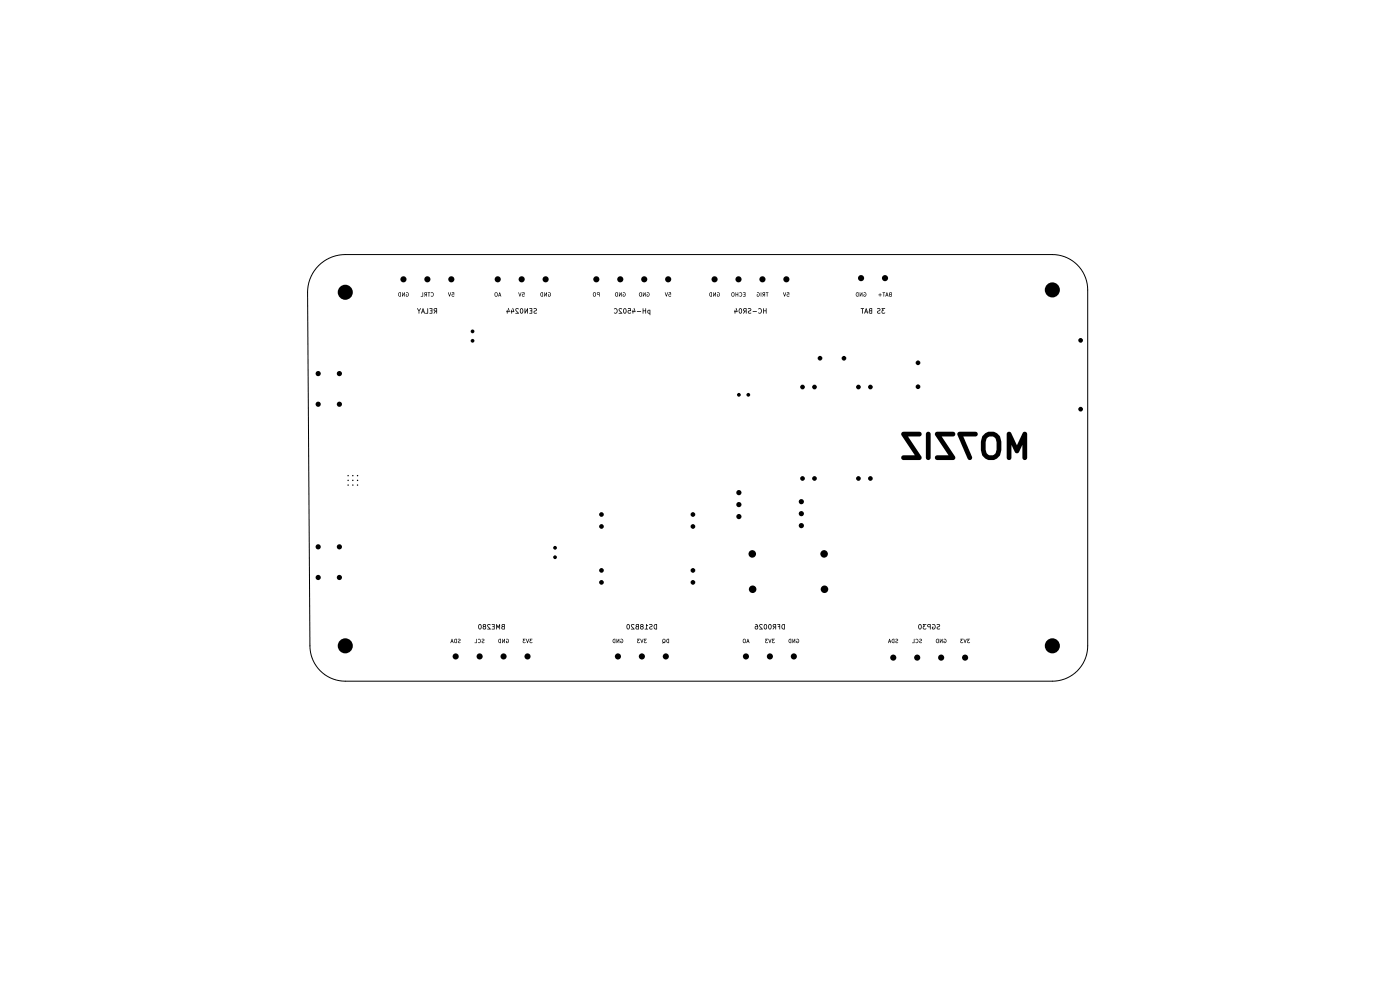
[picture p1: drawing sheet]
<svg xmlns="http://www.w3.org/2000/svg" width="297mm" height="210mm" viewBox="0 0 297 210" stroke-linecap="round" stroke-linejoin="round" font-family="sans-serif">
<g fill="#000">
<path d="M84.6 62.1l.4-.1v.9l-.5-.1v-.4l.2 .4h.2v-.7l-.4 .3zM85.3 62l.1 .6 .5-.6-.1 .9v-.6l-.5 .6zM86.2 62.1l.3-.1 .2 .4-.1 .4-.2 .1-.3-.1v-.3h.3l-.2 .3a.34 .34 0 0 0 .4-.4 .34 .34 0 0 0-.5-.3zM88.5 65.4l.4 .4 .3-.4h.1l-.3 .6-.1 .5zM89.6 62l.2 .1v.8h-.5v-.1h.3zM89.7 65.4h.1l.3 1.1-.2-.3h-.3l-.1 .3h-.2l.1-.4h.5l-.2-.4-.1 .4h-.2zM90 62.1l.6-.1-.1 .9-.1-.4-.4 .4 .2-.4-.2-.3 .4 .2v-.3l-.4 .1zM90.7 65.4h.1v1.1h-.6v-.1h.5zM90.7 62h.6l-.2 .1-.1 .8-.1-.8zM91.1 65.4h.6v1.1h-.6l.5-.1v-.4l-.4-.1h.4v-.4h-.4zM91.4 62.1h.4l.2 .4-.2 .4-.4-.1a.32 .32 0 0 0 .5-.2 .32 .32 0 0 0-.4-.4zM92.1 65.5l.6-.1v1.1h-.1v-.4l-.6 .4 .3-.4-.3-.4 .3 .2h.3v-.4l-.6 .2z"/>
<path d="M95.1 62l.3 .7 .2-.7 .1 .1-.3 .8zM95.9 62h.4l.1 .5h-.5l.1 .3h.4l-.2 .1-.4-.2 .1-.3 .3-.1v-.2h-.3zM105 62.1l.3-.1 .2 .1 .1 .5-.2 .3-.4-.1-.1-.5h.1l.2 .5 .2-.2v-.4l-.5 .1zM106 62l.3 .9-.1-.2-.5 .2 .1-.3h.3l-.1-.3-.1 .3h-.1zM107.8 65.4h.1l.3 .7-.5 .1-.1 .3-.2-.4 .1-.4h.2v.3h.3zM108.7 65.4h.2l.2 .7-.5 .1-.1 .3-.2-.4 .2-.4h.1v.3h.3zM109.4 65.5l.4-.1 .2 .1v.1l-.4-.1-.1 .2 .6 .8h-.8l.5-.1-.4-.5zM110 62l.3 .7 .2-.7 .1 .1-.3 .8zM110.4 65.5l.4-.1 .2 .4v.5l-.3 .2-.3-.1-.1-.6h.1l.2 .6a.48 .48 0 0 0 0-.9l-.2 .3h-.1zM110.8 62h.5v.5h-.5l.2 .3h.3l-.1 .1-.5-.2 .1-.3 .4-.1-.1-.2h-.3zM111.3 65.4h.1v.8l.5-.8h.1v1.1h-.1v-.7l-.5 .7h-.1zM112.3 65.4h.6v1.1h-.6l.5-.1v-.4l-.4-.1h.4v-.4h-.5z"/>
<path d="M113.2 65.5l.4-.1 .3 .1v.4l-.6 .3 .2 .2 .4-.1v.2l-.7-.1v-.4l.6-.3zM114.7 62.1l.5-.1v.9l-.5-.1-.1-.4 .3 .4h.2v-.7l-.5 .3zM115.5 62l.1 .6 .4-.6v.9l-.1-.6-.4 .6zM116.3 62.1l.4-.1 .2 .4-.1 .4-.2 .1-.3-.1v-.3h.2l-.1 .3a.34 .34 0 0 0 .4-.4 .34 .34 0 0 0-.5-.3zM125.8 62.1l.4-.1 .2 .1v.5l-.1 .3-.5-.1v-.5h.1l.1 .5 .3-.2-.1-.4-.4 .1zM126.7 62.1l.5-.1v.9l-.1-.4h-.3l-.2-.2 .1-.1 .1 .2h.3v-.3l-.5 .1zM130.3 65.5l.5-.1 .2 .5-.2 .6h-.5l-.1-.2h.2a.36 .36 0 0 0 .5-.3 .36 .36 0 0 0-.5-.4zM130.6 62.1l.4-.1v.9l-.5-.1v-.4l.2 .4h.2v-.7l-.4 .3zM131.3 65.5l.4-.1 .3 .1-.1 .1-.4-.1-.1 .2 .6 .8h-.7l.4-.1-.4-.5zM131.3 62h.1v.6l.5-.6-.1 .9v-.6l-.5 .6zM132.2 62.1l.3-.1 .2 .4-.1 .4-.2 .1-.3-.1v-.3h.3l-.2 .3a.34 .34 0 0 0 .4-.4 .34 .34 0 0 0-.5-.3zM132.3 65.5l.4-.1 .2 .4v.5l-.3 .2-.3-.1-.1-.6h.2l.1 .6a.48 .48 0 0 0 0-.9l-.1 .3h-.2z"/>
<path d="M133.2 65.4h.6l.1 .6-.5-.1-.1 .1 .1 .4 .5-.1-.2 .2h-.3l-.2-.2 .1-.5h.4v-.3h-.4zM134.4 65.4h.2l.2 .7-.4 .1-.1 .3-.2-.4 .1-.4h.1l.1 .3h.2zM135.1 66l.9 .1-.8 .1zM135.7 62.1l.4-.1v.9h-.4l-.1-.2-.1-.3h.2v.3l.3 .1v-.7l-.5 .3zM136.3 65.4h.2v.5h.4v-.5h.2l-.1 1.1h-.1v-.5h-.4v.5h-.2zM136.4 62h.1v.6l.5-.6-.1 .9-.1-.6-.4 .6zM137.2 62.1l.4-.1 .2 .4-.1 .4-.2 .1-.3-.1v-.3h.3l-.2 .3a.34 .34 0 0 0 .4-.4 .34 .34 0 0 0-.5-.3zM137.4 65.8l.6-.1-.1 1.2-.1-.4h-.3l-.2-.2v-.3h.2v.3l.3 .1v-.5l-.5 .1zM141.1 62l.3 .7 .2-.7 .1 .1-.3 .8zM141.9 62h.4l.1 .5h-.5l.1 .3h.4l-.2 .1-.4-.2 .1-.3 .3-.1v-.2h-.3zM150.6 62.1l.4-.1v.9h-.4l-.1-.2v-.3h.1l.1 .3 .2 .1v-.7l-.4 .3zM151.3 62h.1v.6l.5-.6-.1 .9v-.6l-.5 .6z"/>
<path d="M152.2 62.1l.3-.1 .2 .4-.1 .4-.2 .1-.3-.1v-.3h.3l-.2 .3a.34 .34 0 0 0 .4-.4 .34 .34 0 0 0-.5-.3zM155.3 62.1l.3-.1 .2 .2v.6l-.2 .1-.4-.1v-.5h.1l.1 .5 .3-.2-.2-.5-.3 .2zM156 62h.2v.4h.3v-.4h.1v.9l-.1-.4h-.3v.4h-.2zM156.1 65.4h.1l.3 .7-.5 .1-.1 .3-.2-.4 .2-.4h.1v.3h.3zM156.8 65.5l.4-.1 .2 .4v.5l-.3 .2-.3-.1-.1-.6h.2l.1 .6a.48 .48 0 0 0 0-.9l-.1 .3h-.2zM156.9 62.1h.4l.2 .4-.2 .4-.5-.1a.32 .32 0 0 0 .5-.2 .32 .32 0 0 0-.4-.4zM157.6 62h.5v.9h-.5l.4-.1v-.3h-.2l.2-.1v-.3zM157.7 65.5l.7-.1-.1 1.1-.1-.4-.5 .4 .2-.4-.2-.4 .2 .2h.3v-.4l-.5 .2zM158.7 65.5l.4-.1 .2 .1v.4l-.5 .3 .1 .2 .4-.1v.2l-.6-.1v-.4l.5-.3zM159.7 66l.9 .1-.9 .1zM160.6 62.1l.4-.1 .2 .4-.1 .4-.3 .1-.3-.1 .1-.3h.2l-.1 .3a.34 .34 0 0 0 .3-.4 .34 .34 0 0 0-.4-.3zM160.9 65.5l.5-.1 .2 .5-.2 .6h-.5l-.1-.2h.2a.36 .36 0 0 0 .5-.3 .36 .36 0 0 0-.5-.4z"/>
<path d="M161.4 62l.1 .1v.8zM161.9 65.4h.2v.5h.4v-.5h.1v1.1h-.1v-.5h-.4v.5h-.2zM161.8 62.1l.5-.1v.9l-.1-.4-.5 .4 .2-.4-.2-.3 .5 .2v-.3l-.5 .1zM162.5 62h.5l-.2 .1v.8l-.1-.8zM166.1 62l.3 .7 .3-.7 .1 .1-.3 .8zM166.9 62h.5l.1 .5h-.5l.1 .3h.4l-.2 .1-.4-.2 .1-.3 .3-.1v-.2zM181.6 62.1l.5-.1v.9l-.5-.1-.1-.4 .3 .4h.2v-.7l-.5 .3zM182.4 62l.1 .6 .5-.6-.1 .9-.1-.6-.4 .6zM182.6 65.4h.7l-.3 .1v1l-.1-1zM183.2 62.1l.4-.1 .2 .4-.1 .4-.2 .1-.3-.1v-.3h.3l-.2 .3a.34 .34 0 0 0 .4-.4 .34 .34 0 0 0-.5-.3zM183.7 65.4h.1l.3 1.1-.2-.3h-.3l-.1 .3h-.2l.2-.4h.4l-.1-.4-.2 .4h-.1zM184.4 65.5l.6-.1v1.1l-.6-.1-.1-.3 .3 .3h.3v-.4l-.6 .1 .1-.2-.1-.2 .6 .2v-.4l-.6 .2z"/>
<path d="M186.1 65.5l.4-.1 .2 .1v.4l-.5 .3 .1 .2 .4-.1 .1 .2h-.5l-.2-.1v-.4l.5-.3zM186.7 62.2l.1 .3h.3l-.3 .1-.1 .3-.1-.3h-.3l.3-.1zM187 65.4h.8l-.1 .1h-.4l.2 .4-.3 .1v.3h.5v.2h-.4l-.2-.1-.1-.4 .3-.2zM187.2 62h.6l-.2 .1-.1 .8-.1-.8zM188.1 62l.4 .9-.2-.2-.5 .2 .1-.3h.4l-.2-.3-.1 .3h-.1zM188.7 62.1l.5-.1-.1 .9-.5-.1v-.2l.4 .2v-.3l-.4 .1v-.4l.4 .2v-.3l-.4 .1zM191.4 91.7l.3-.1h3.3a.51 .51 0 0 1 .5 .5 .51 .51 0 0 1-.5 .5h-2.4l2.8 4.2v.6l-.4 .2h-3.3a.5 .5 0 0 1-.5-.5 .5 .5 0 0 1 .5-.5h2.4l-2.9-4.3zM196.5 91.8a.51 .51 0 0 1 .6-.2 .51 .51 0 0 1 .3 .5v5a.5 .5 0 0 1-.5 .5 .5 .5 0 0 1-.5-.5zM198.5 91.7l.3-.1h3.4a.51 .51 0 0 1 .5 .5 .51 .51 0 0 1-.5 .5h-2.4l2.8 4.2v.6l-.4 .2h-3.4a.5 .5 0 0 1-.5-.5 .5 .5 0 0 1 .5-.5h2.4l-2.8-4.3zM203.2 91.7l.4-.1h3.3a.51 .51 0 0 1 .5 .5 .51 .51 0 0 1-.5 .5h-2.5l1.8 4.3a.5 .5 0 0 1-.3 .7 .5 .5 0 0 1-.6-.3l-2.2-5zM208.5 92.4l1.1-.8h1.1l.8 .3 .6 .6 .3 1.2v1.8l-.3 1.2-.6 .5-.6 .4h-1.3l-.6-.4-.6-.5-.3-1.2v-1.7h1v1.6l.2 .7 .3 .3 .3 .2 1-.2a3.1 3.1 0 0 0 0-3.7l-1-.1-.6 .5-.2 .7h-1zM213.7 91.7l.4-.1 .4 .2 1.2 2.7 1.3-2.7 .4-.2 .4 .2 .1 5.3a.5 .5 0 0 1-.5 .5 .5 .5 0 0 1-.5-.5v-2.7l-.7 1.5-.4 .3-.5-.3-.7-1.5v2.7a.51 .51 0 0 1-.5 .5 .51 .51 0 0 1-.5-.5v-5z"/>
<path d="M95.8 135.5l.4 .9-.2-.2-.4 .2 .1-.3h.3l-.1-.3-.1 .3h-.1zM96.4 135.6l.5-.1v.9l-.5-.1-.1-.4 .3 .4h.2v-.7l-.5 .3zM97.1 135.6h.6v.3l-.5 .3 .5 .2-.5-.1v-.3l.4-.3zM101 135.5l.2 .1v.8h-.5v-.1h.3zM101.4 135.6h.4l.2 .4-.2 .4-.4-.1a.32 .32 0 0 0 .5-.2 .32 .32 0 0 0-.4-.4zM101.6 132.5l.4-.1 .2 .4-.1 .5-.2 .2-.3-.1-.2-.6h.2l.2 .6a.48 .48 0 0 0 0-.9l-.2 .3h-.2zM102.2 135.6h.5v.3l-.4 .3 .4 .2-.5-.1v-.3l.4-.3zM102.5 132.4h.4l.2 .2-.1 .3 .1 .4-.2 .2h-.4l-.1-.2v-.2h.2l.1 .3 .3-.2-.2-.2-.4 .1 .1-.2-.1-.2 .3 .1 .3-.1-.2-.2-.4 .2zM103.4 132.5l.5-.1 .2 .1-.1 .1-.4-.1-.1 .2 .6 .8h-.7l.5-.1-.5-.5zM104.3 132.4h.6v1.1h-.6l.5-.1v-.4l-.4-.1h.4v-.4h-.4zM105.3 132.4l.4 .6 .2-.6h.2l-.1 1.1h-.1v-.7l-.2 .4-.3-.4v.7h-.1zM105.8 135.6l.5-.1-.1 .9-.4-.1-.1-.4 .3 .4h.2v-.7l-.5 .3z"/>
<path d="M106.5 132.5l.6-.1-.1 1.1-.6-.1v-.3l.2 .3h.3v-.4l-.5 .1 .1-.2-.1-.2 .5 .2v-.4l-.5 .2zM106.5 135.5h.2v.6l.4-.6v.9l-.1-.6-.5 .6zM107.4 135.6l.4-.1 .2 .4-.1 .4-.3 .1-.3-.1 .1-.3h.2l-.1 .3a.34 .34 0 0 0 .3-.4 .34 .34 0 0 0-.4-.3zM110.9 135.5h.6l-.4 .1 .2 .3-.3 .1 .1 .3 .4-.1-.1 .2-.5-.1v-.3l.2-.2zM111.6 135.5l.3 .7 .2-.7 .1 .1-.3 .8zM112.3 135.5h.7l-.5 .1 .2 .3-.2 .1v.3l.4-.1v.2l-.5-.1-.1-.3 .2-.2zM130.1 135.6l.4-.1v.9l-.5-.1v-.4l.2 .4h.2v-.7l-.4 .3zM130.8 135.5h.1v.6l.5-.6-.1 .9v-.6l-.5 .6zM131.7 135.6l.3-.1 .2 .4-.1 .4-.2 .1-.3-.1v-.3h.3l-.2 .3a.34 .34 0 0 0 .4-.4 .34 .34 0 0 0-.5-.3zM133 132.5l.4-.1 .2 .4v.5l-.3 .2-.3-.1-.1-.6h.2l.1 .6a.48 .48 0 0 0 0-.9l-.1 .3h-.2zM133.9 132.5l.5-.1 .2 .1-.1 .1-.4-.1-.1 .2 .6 .8h-.7l.5-.1-.5-.5zM135 132.4h.5v1.1h-.4l-.3-.2v-.2h.2v.2l.4 .1v-.4l-.6 .1 .1-.2v-.2l.5 .2v-.4l-.5 .2z"/>
<path d="M135.2 135.5h.6l-.4 .1 .1 .3-.2 .1v.3l.4-.1v.2l-.5-.1v-.3l.1-.2zM135.9 132.5l.4-.1 .2 .2v.7l-.2 .2-.4-.1-.1-.3h.2l.1 .3 .2-.1 .1-.2-.2-.1-.4 .1 .1-.2-.1-.2 .3 .1 .3-.1-.2-.2-.4 .2zM135.9 135.5l.3 .7 .2-.7 .1 .1-.3 .8zM137.1 132.4l.4 .3h-.3v.7h.3l-.1 .1h-.6l.2-.1zM136.6 135.5h.6l-.4 .1 .2 .3-.3 .1 .1 .3 .4-.1v.2l-.6-.1v-.3l.2-.2zM137.7 132.5l.5-.1 .2 .1v.4l-.5 .3 .1 .2 .4-.1v.2l-.6-.1v-.4l.5-.3zM138.8 132.5l.6-.1v1.1l-.6-.1-.1-.5h.1l.2 .4 .2 .1v-.9l-.5 .4zM140.6 135.6l.3-.1 .2 .1 .1 .5-.2 .3-.5 .1v-.7h.1l.1 .4 .3-.1-.2 .2 .3-.2-.1-.4-.5 .1zM141.5 135.6l.4-.1v.9l-.5-.1v-.4l.2 .4h.2v-.7l-.4 .3zM157.6 135.6l.4-.1 .2 .1v.5l-.1 .3-.5-.1v-.5h.1l.1 .5 .3-.2-.1-.4-.4 .1zM158.6 135.5l.4 .9-.2-.2-.5 .2 .1-.3h.4l-.1-.3-.1 .3h-.2zM160.2 132.4h.4l.2 .3v.6l-.2 .2h-.4l-.1-.2v-.3h.2l.1 .4 .3-.2-.2-.3-.4 .1 .2-.2h.4z"/>
<path d="M161.1 132.5l.5-.1 .2 .1-.1 .1-.4-.1-.1 .2 .6 .8h-.7v-.1h.5l-.5-.5zM162.1 132.5l.5-.1 .1 .4v.5l-.3 .2-.3-.1-.1-.6h.2l.1 .6a.48 .48 0 0 0 0-.9l-.1 .3h-.2zM162.3 135.5h.6l-.4 .1 .2 .3-.3 .1 .1 .3 .4-.1v.2l-.5-.1-.1-.3 .2-.2zM163.1 132.4h.4l.2 .4-.1 .5-.2 .2-.3-.1-.1-.6h.1l.2 .6a.48 .48 0 0 0 0-.9l-.2 .3h-.1zM163 135.5l.3 .7 .2-.7 .2 .1-.4 .8zM163.8 135.5h.6l-.4 .1 .2 .3-.3 .1v.3l.4-.1v.2l-.5-.1v-.3l.2-.2zM164 132.4h.6v1.1l-.1-.4-.6 .4 .3-.4-.3-.4 .3 .2h.3v-.4l-.6 .2zM164.9 132.4h.6v1.1h-.2v-.5l-.3-.1h.3v-.4h-.4zM165.9 132.5l.6-.1v1.1l-.6-.1-.1-.5h.1l.2 .4 .2 .1v-.9l-.5 .4zM167.4 135.6l.5-.1-.1 .9-.4-.1-.1-.4 .2 .4h.2v-.7l-.4 .3zM168.1 135.5h.1v.6l.5-.6v.9l-.1-.6-.5 .6zM169 135.6h.4l.1 .3v.4l-.3 .1-.3-.1 .1-.3h.2l-.2 .3a.34 .34 0 0 0 .4-.4 .34 .34 0 0 0-.4-.3z"/>
<path d="M188.7 135.5l.3 .9-.1-.2-.5 .2 .1-.3h.3l-.1-.3-.1 .3h-.1zM189.2 135.6l.5-.1v.9l-.5-.1-.1-.4 .3 .4h.2v-.7l-.5 .3zM190 135.6h.5v.3l-.4 .3 .4 .2-.5-.1v-.3l.4-.3zM193.9 135.5l.1 .9h-.5v-.1h.4zM194.2 135.6h.5l.1 .4-.2 .4-.4-.1a.32 .32 0 0 0 .5-.2 .32 .32 0 0 0-.4-.4zM195 132.4h.4l.1 .4v.5l-.3 .2-.3-.1-.1-.6h.2l.1 .6a.48 .48 0 0 0 0-.9l-.1 .3h-.2zM195 135.6h.6v.3l-.5 .3 .5 .2-.5-.1v-.3l.4-.3zM195.8 132.4h.7v.1h-.5l.2 .4-.3 .1 .1 .3h.5v.2h-.5l-.2-.1v-.4l.2-.2zM196.8 132.4h.6v1.1l-.1-.4h-.4l-.2-.3 .2-.1v.2h.4v-.4l-.6 .2zM197.8 132.4h.5l.2 .5-.1 .5-.3 .1-.4-.1v-.4h.4l-.2 .1v.2a.39 .39 0 0 0 .5-.4 .39 .39 0 0 0-.6-.3zM198.7 135.6l.4-.1v.9h-.4l-.1-.2-.1-.3h.2v.3l.3 .1v-.7l-.5 .3zM198.7 132.5l.5-.1 .2 .1v.4l-.5 .3 .1 .2 .4-.1v.2h-.4l-.2-.1v-.4l.5-.3z"/>
<path d="M199.4 135.5l.1 .6 .4-.6v.9l-.1-.6-.4 .6zM200.2 135.6l.4-.1 .2 .4-.1 .4-.2 .1-.3-.1v-.3h.2l-.1 .3a.34 .34 0 0 0 .4-.4 .34 .34 0 0 0-.5-.3zM203.7 135.5h.6l-.4 .1 .2 .3-.2 .1v.3l.4-.1v.2l-.5-.1-.1-.3 .2-.2zM204.4 135.5l.3 .7 .2-.7 .2 .1-.4 .8zM205.2 135.5h.6l-.4 .1 .2 .3-.3 .1v.3l.5-.1-.1 .2-.5-.1v-.3l.2-.2z"/>
<circle cx="85.6" cy="59.2" r=".65"/>
<circle cx="90.7" cy="59.2" r=".65"/>
<circle cx="95.7" cy="59.2" r=".65"/>
<circle cx="105.6" cy="59.2" r=".65"/>
<circle cx="110.7" cy="59.2" r=".65"/>
<circle cx="115.8" cy="59.2" r=".65"/>
<circle cx="126.5" cy="59.2" r=".65"/>
<circle cx="131.6" cy="59.2" r=".65"/>
<circle cx="136.7" cy="59.2" r=".65"/>
<circle cx="141.7" cy="59.2" r=".65"/>
<circle cx="151.6" cy="59.2" r=".65"/>
<circle cx="156.7" cy="59.2" r=".65"/>
<circle cx="161.7" cy="59.2" r=".65"/>
<circle cx="166.8" cy="59.2" r=".65"/>
<circle cx="182.7" cy="59" r=".65"/>
<circle cx="187.7" cy="59" r=".65"/>
<circle cx="67.5" cy="79.3" r=".55"/>
<circle cx="72" cy="79.3" r=".55"/>
<circle cx="73.3" cy="62" r="1.6"/>
<circle cx="100.2" cy="72.3" r=".4"/>
<circle cx="100.2" cy="70.3" r=".4"/>
<circle cx="174" cy="76" r=".5"/>
<circle cx="179" cy="76" r=".5"/>
<circle cx="194.7" cy="77" r=".5"/>
<circle cx="223.2" cy="61.5" r="1.6"/>
<circle cx="229.3" cy="72.2" r=".5"/>
<circle cx="67.5" cy="85.8" r=".55"/>
<circle cx="72" cy="85.8" r=".55"/>
<circle cx="156.7" cy="83.7" r=".4"/>
<circle cx="158.7" cy="83.7" r=".4"/>
<circle cx="170.2" cy="82.1" r=".5"/>
<circle cx="172.8" cy="82.1" r=".5"/>
<circle cx="182.1" cy="82.1" r=".5"/>
<circle cx="184.7" cy="82.1" r=".5"/>
<circle cx="194.7" cy="82" r=".5"/>
<circle cx="229.3" cy="86.8" r=".5"/>
<circle cx="67.5" cy="116" r=".55"/>
<circle cx="72" cy="116" r=".55"/>
<circle cx="73.8" cy="102.9" r=".15"/>
<circle cx="73.8" cy="101.9" r=".15"/>
<circle cx="73.8" cy="100.9" r=".15"/>
<circle cx="74.8" cy="102.9" r=".15"/>
<circle cx="74.8" cy="101.9" r=".15"/>
<circle cx="74.8" cy="100.9" r=".15"/>
<circle cx="75.8" cy="102.9" r=".15"/>
<circle cx="75.8" cy="101.9" r=".15"/>
<circle cx="75.8" cy="100.9" r=".15"/>
<circle cx="117.7" cy="118.2" r=".4"/>
<circle cx="117.7" cy="116.2" r=".4"/>
<circle cx="127.6" cy="111.7" r=".5"/>
<circle cx="127.6" cy="109.1" r=".5"/>
<circle cx="147" cy="109.1" r=".5"/>
<circle cx="147" cy="111.7" r=".5"/>
<circle cx="156.8" cy="109.6" r=".55"/>
<circle cx="156.8" cy="107" r=".55"/>
<circle cx="156.8" cy="104.5" r=".55"/>
<circle cx="159.6" cy="117.5" r=".8"/>
<circle cx="170" cy="109" r=".55"/>
<circle cx="170" cy="111.5" r=".55"/>
<circle cx="170" cy="106.4" r=".55"/>
<circle cx="170.2" cy="101.5" r=".5"/>
<circle cx="172.8" cy="101.5" r=".5"/>
<circle cx="174.8" cy="117.5" r=".8"/>
<circle cx="182.1" cy="101.5" r=".5"/>
<circle cx="184.6" cy="101.5" r=".5"/>
<circle cx="67.5" cy="122.5" r=".55"/>
<circle cx="72" cy="122.5" r=".55"/>
<circle cx="73.3" cy="137" r="1.6"/>
<circle cx="96.7" cy="139.2" r=".65"/>
<circle cx="101.7" cy="139.2" r=".65"/>
<circle cx="106.8" cy="139.2" r=".65"/>
<circle cx="111.9" cy="139.2" r=".65"/>
<circle cx="127.6" cy="123.5" r=".5"/>
<circle cx="127.6" cy="121" r=".5"/>
<circle cx="131.1" cy="139.2" r=".65"/>
<circle cx="136.2" cy="139.2" r=".65"/>
<circle cx="141.2" cy="139.2" r=".65"/>
<circle cx="147" cy="121" r=".5"/>
<circle cx="147" cy="123.5" r=".5"/>
<circle cx="158.2" cy="139.2" r=".65"/>
<circle cx="159.7" cy="125" r=".8"/>
<circle cx="163.3" cy="139.2" r=".65"/>
<circle cx="168.4" cy="139.2" r=".65"/>
<circle cx="174.9" cy="125" r=".8"/>
<circle cx="189.5" cy="139.5" r=".65"/>
<circle cx="194.6" cy="139.5" r=".65"/>
<circle cx="199.7" cy="139.5" r=".65"/>
<circle cx="204.7" cy="139.5" r=".65"/>
<circle cx="223.2" cy="137" r="1.6"/>
</g>
<path d="M67.6 56.3a8 8 0 0 1 5.7-2.3h150a7.5 7.5 0 0 1 7.4 7.5l.1 75.5a7.5 7.5 0 0 1-7.5 7.5h-150a7.5 7.5 0 0 1-7.6-7.5l-.4-75a8 8 0 0 1 2.3-5.7z" fill="none" stroke="#000" stroke-width=".21"/>
</svg>
